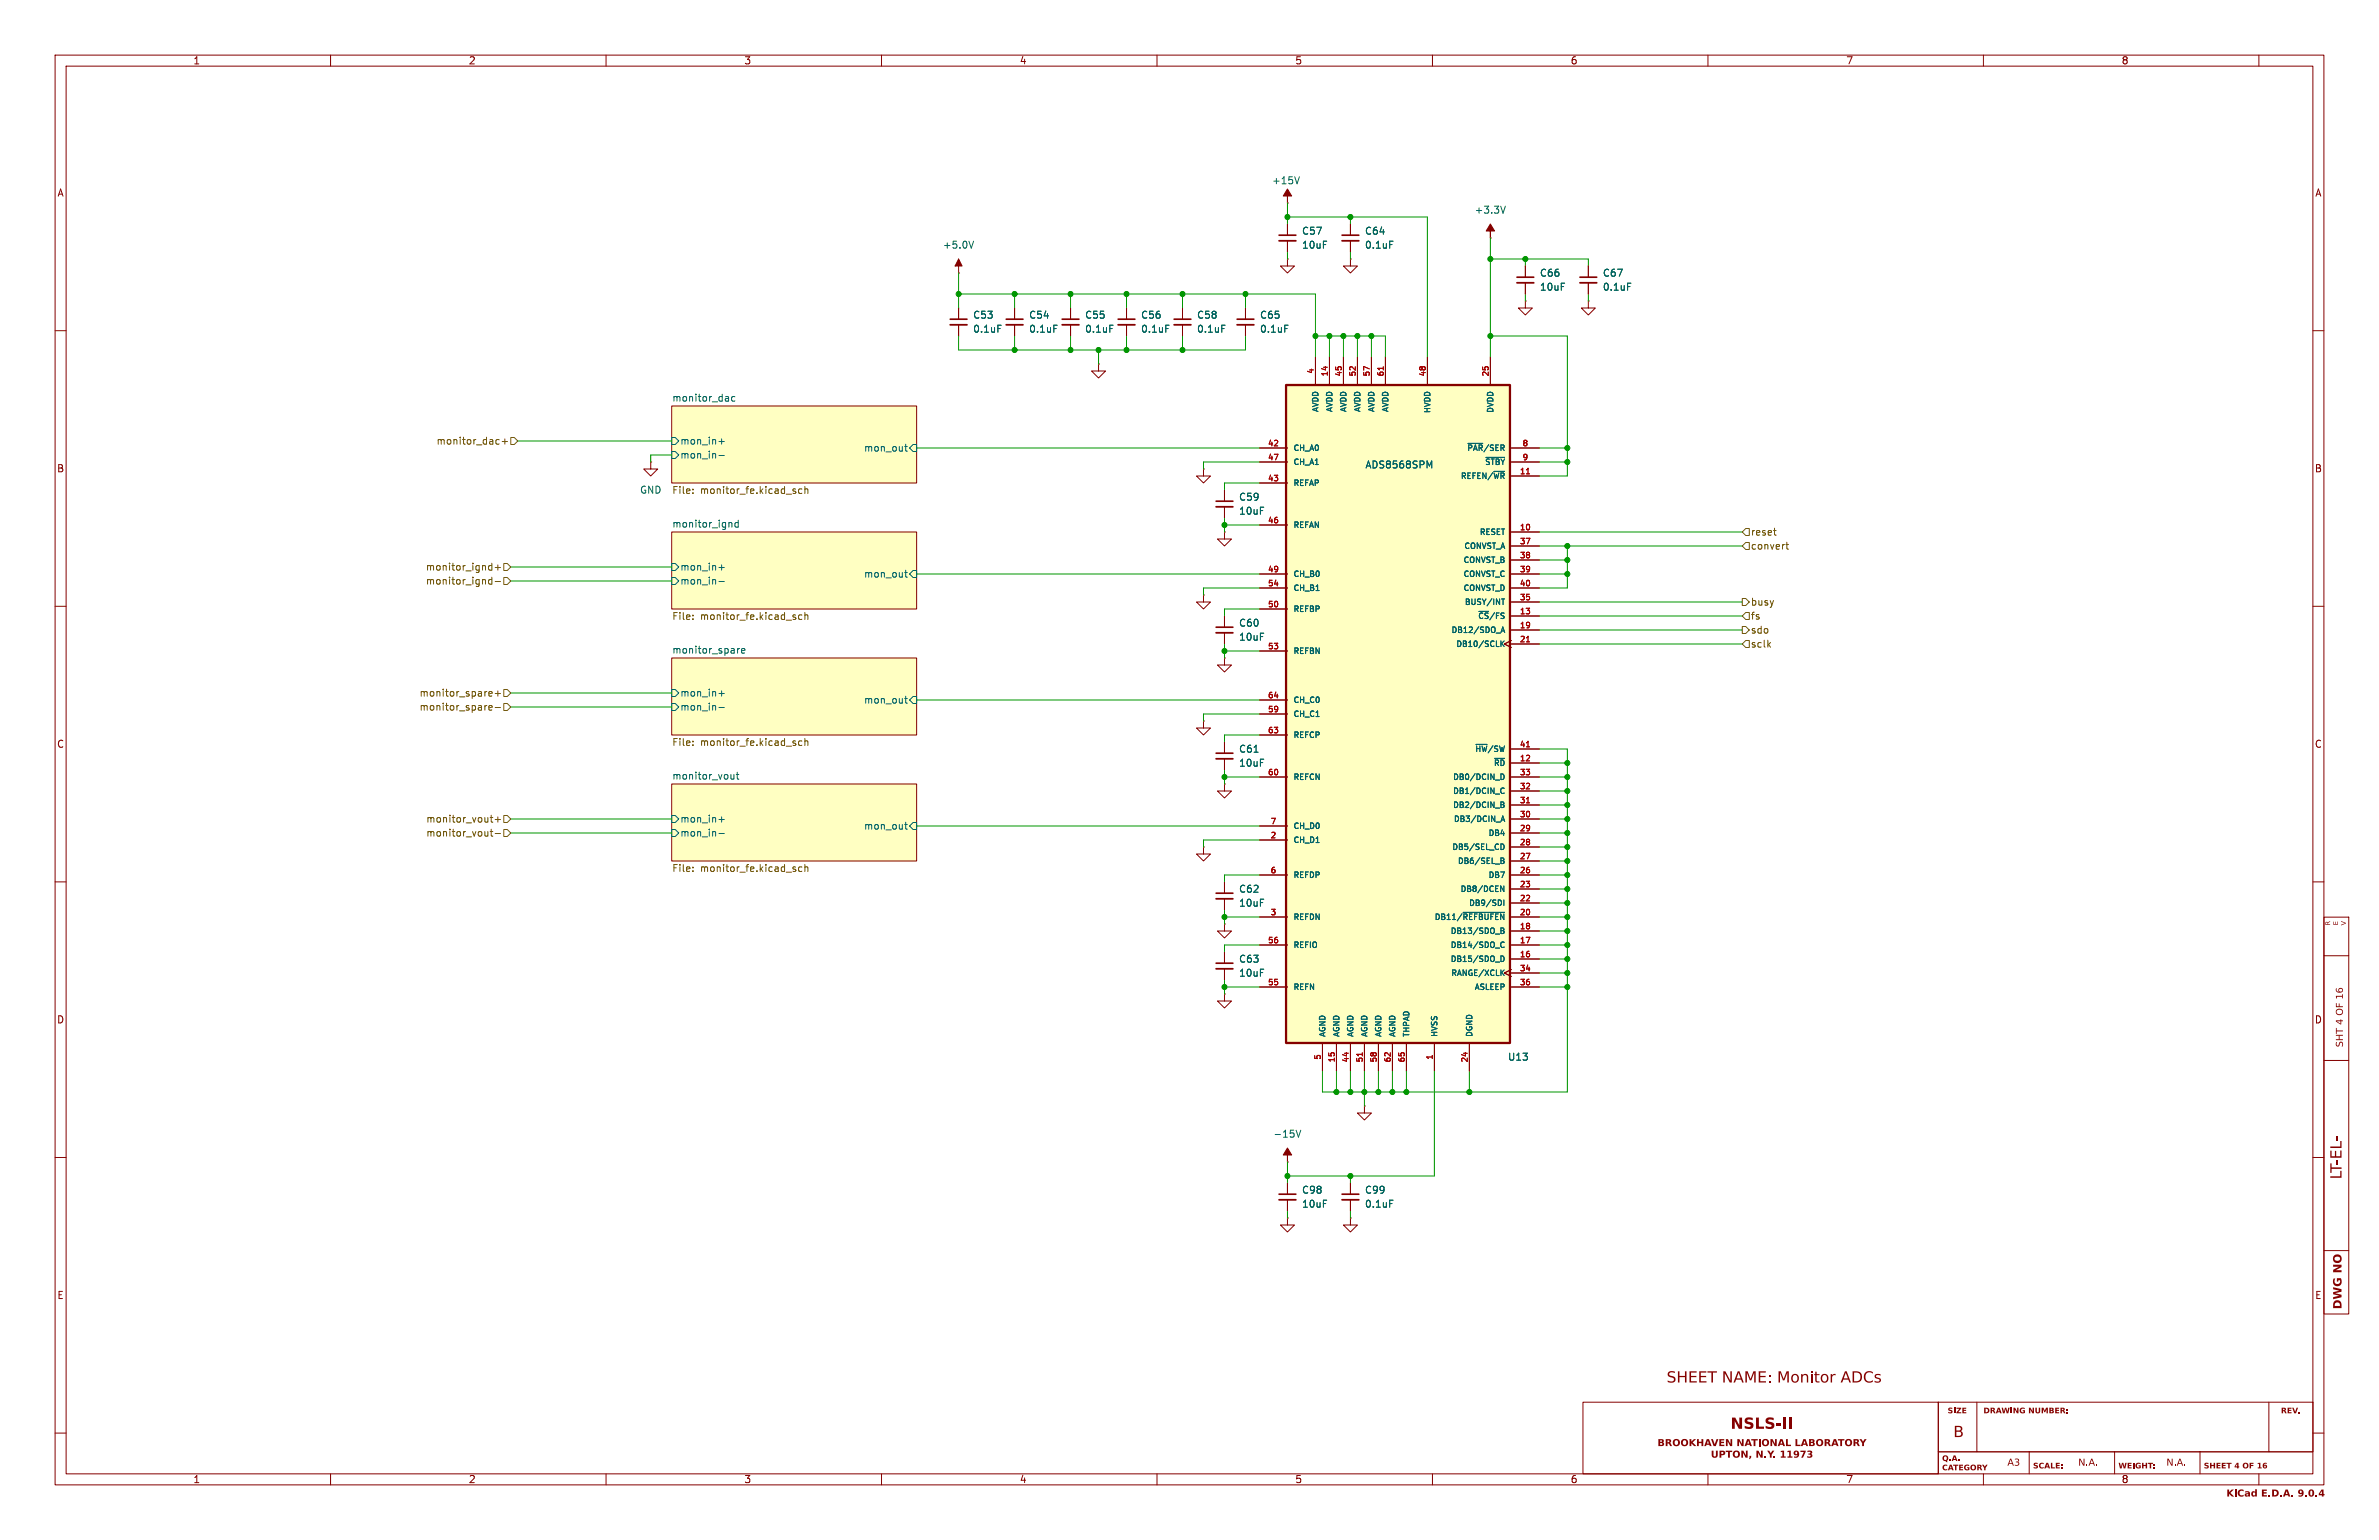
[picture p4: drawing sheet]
<svg xmlns="http://www.w3.org/2000/svg" width="432mm" height="279mm" viewBox="0 0 432 279" stroke-linecap="round" stroke-linejoin="round" font-family="sans-serif">
<defs><g id="words">
<g font-size="2.8" fill="#840000">
<text x="302.5" y="251.6">SHEET NAME: Monitor</text>
<text x="334.1" y="251.6">ADCs</text>
<text x="314.1" y="260">NSLS-II</text>
<text x="354.5" y="261.5">B</text>
</g>
<g font-size="1.8" fill="#840000">
<text x="35" y="11.9">1</text>
<text x="85" y="11.9">2</text>
<text x="135" y="11.9">3</text>
<text x="185" y="11.9">4</text>
<text x="235" y="11.9">5</text>
<text x="285" y="11.9">6</text>
<text x="335" y="11.9">7</text>
<text x="385" y="11.9">8</text>
<text x="10.3" y="35.9">A</text>
<text x="420.1" y="35.9">A</text>
<text x="10.3" y="85.9">B</text>
<text x="420.1" y="85.9">B</text>
<text x="10.3" y="135.9">C</text>
<text x="420.1" y="135.9">C</text>
<text x="10.3" y="185.9">D</text>
<text x="420.1" y="185.9">D</text>
<text x="10.3" y="235.9">E</text>
<text x="420.1" y="235.9">E</text>
<text x="35" y="269.3">1</text>
<text x="85" y="269.3">2</text>
<text x="135" y="269.3">3</text>
<text x="185" y="269.3">4</text>
<text x="235" y="269.3">5</text>
<text x="285" y="269.3">6</text>
<text x="335" y="269.3">7</text>
<text x="385" y="269.3">8</text>
</g>
<g font-size="1.8" fill="#006464">
<text x="230.8" y="33.6">+15V</text>
<text x="267.6" y="39">+3.3V</text>
<text x="171" y="45.3">+5.0V</text>
<text x="236.2" y="42.8">C57</text>
<text x="236.2" y="45.3">10uF</text>
<text x="247.7" y="42.8">C64</text>
<text x="247.7" y="45.3">0.1uF</text>
<text x="279.4" y="50.4">C66</text>
<text x="279.4" y="52.9">10uF</text>
<text x="290.8" y="50.4">C67</text>
<text x="290.8" y="52.9">0.1uF</text>
<text x="176.5" y="58">C53</text>
<text x="186.7" y="58">C54</text>
<text x="196.9" y="58">C55</text>
<text x="207" y="58">C56</text>
<text x="217.2" y="58">C58</text>
<text x="228.6" y="58">C65</text>
<text x="176.5" y="60.6">0.1uF</text>
<text x="186.7" y="60.6">0.1uF</text>
<text x="196.9" y="60.6">0.1uF</text>
<text x="207" y="60.6">0.1uF</text>
<text x="217.2" y="60.6">0.1uF</text>
<text x="228.6" y="60.6">0.1uF</text>
<text x="121.9" y="72.9">monitor_dac</text>
<text x="123.4" y="80.9">mon_in+</text>
<text x="123.4" y="83.4">mon_in-</text>
<text x="156.7" y="82.1">mon_out</text>
<text x="116.1" y="89.8">GND</text>
<text x="247.7" y="85.2">ADS8568SPM</text>
<text x="121.9" y="95.8">monitor_ignd</text>
<text x="224.8" y="91">C59</text>
<text x="224.8" y="93.6">10uF</text>
<text x="123.4" y="103.7">mon_in+</text>
<text x="123.4" y="106.3">mon_in-</text>
<text x="156.7" y="105">mon_out</text>
<text x="224.8" y="113.9">C60</text>
<text x="121.9" y="118.7">monitor_spare</text>
<text x="224.8" y="116.4">10uF</text>
<text x="123.4" y="126.6">mon_in+</text>
<text x="123.4" y="129.1">mon_in-</text>
<text x="156.7" y="127.9">mon_out</text>
<text x="224.8" y="136.8">C61</text>
<text x="121.9" y="141.5">monitor_vout</text>
<text x="224.8" y="139.3">10uF</text>
<text x="123.4" y="149.5">mon_in+</text>
<text x="123.4" y="152">mon_in-</text>
<text x="156.7" y="150.7">mon_out</text>
<text x="224.8" y="162.2">C62</text>
<text x="224.8" y="164.7">10uF</text>
<text x="224.8" y="174.9">C63</text>
<text x="224.8" y="177.4">10uF</text>
<text x="273.6" y="192.6">U13</text>
<text x="231" y="206.6">-15V</text>
<text x="236.2" y="216.8">C98</text>
<text x="236.2" y="219.3">10uF</text>
<text x="247.7" y="216.8">C99</text>
<text x="247.7" y="219.3">0.1uF</text>
</g>
<g font-size="1.8" fill="#725600">
<text x="79.1" y="80.9">monitor_dac+</text>
<text x="121.9" y="89.9">File:</text>
<text x="127.1" y="89.9">monitor_fe.kicad_sch</text>
<text x="317.7" y="99.9">convert</text>
<text x="317.7" y="97.4">reset</text>
<text x="77.2" y="103.7">monitor_ignd+</text>
<text x="77.2" y="106.3">monitor_ignd-</text>
<text x="121.9" y="112.8">File:</text>
<text x="127.1" y="112.8">monitor_fe.kicad_sch</text>
<text x="317.7" y="112.6">fs</text>
<text x="317.7" y="110.1">busy</text>
<text x="317.7" y="117.7">sclk</text>
<text x="317.7" y="115.2">sdo</text>
<text x="76" y="126.6">monitor_spare+</text>
<text x="76" y="129.1">monitor_spare-</text>
<text x="121.9" y="135.7">File:</text>
<text x="127.1" y="135.7">monitor_fe.kicad_sch</text>
<text x="77.3" y="149.5">monitor_vout+</text>
<text x="77.3" y="152">monitor_vout-</text>
<text x="121.9" y="158.5">File:</text>
<text x="127.1" y="158.5">monitor_fe.kicad_sch</text>
</g>
<g font-size="1.7" fill="#840000">
<text x="364.3" y="266.4">A3</text>
<text x="377.2" y="266.4">N.A.</text>
<text x="393.2" y="266.4">N.A.</text>
<text x="404.1" y="272">KiCad</text>
<text x="410.4" y="272">E.D.A.</text>
<text x="417" y="272">9.0.4</text>
</g>
<g font-size="1.4" fill="#a90000">
<text x="238.5" y="67.9" transform="rotate(-90 238.5 67.9)">4</text>
<text x="241" y="68.4" transform="rotate(-90 241 68.4)">14</text>
<text x="243.6" y="68.4" transform="rotate(-90 243.6 68.4)">45</text>
<text x="246.1" y="68.4" transform="rotate(-90 246.1 68.4)">52</text>
<text x="248.7" y="68.4" transform="rotate(-90 248.7 68.4)">57</text>
<text x="251.2" y="68.4" transform="rotate(-90 251.2 68.4)">61</text>
<text x="258.8" y="68.4" transform="rotate(-90 258.8 68.4)">48</text>
<text x="270.3" y="68.4" transform="rotate(-90 270.3 68.4)">25</text>
<text x="230" y="81">42</text>
<text x="230" y="83.6">47</text>
<text x="276.2" y="81">8</text>
<text x="276.2" y="83.6">9</text>
<text x="230" y="87.4">43</text>
<text x="275.8" y="86.1">11</text>
<text x="230" y="95">46</text>
<text x="275.8" y="96.3">10</text>
<text x="275.8" y="101.3">38</text>
<text x="275.8" y="98.8">37</text>
<text x="230" y="103.9">49</text>
<text x="230" y="106.4">54</text>
<text x="275.8" y="103.9">39</text>
<text x="275.8" y="106.4">40</text>
<text x="230" y="110.2">50</text>
<text x="275.8" y="109">35</text>
<text x="275.8" y="111.5">13</text>
<text x="230" y="117.9">53</text>
<text x="275.8" y="114">19</text>
<text x="275.8" y="116.6">21</text>
<text x="230" y="126.7">64</text>
<text x="230" y="129.3">59</text>
<text x="230" y="133.1">63</text>
<text x="275.8" y="135.6">41</text>
<text x="230" y="140.7">60</text>
<text x="275.8" y="138.2">12</text>
<text x="275.8" y="140.7">33</text>
<text x="275.8" y="143.3">32</text>
<text x="230.5" y="149.6">7</text>
<text x="275.8" y="145.8">31</text>
<text x="275.8" y="148.3">30</text>
<text x="230.5" y="152.1">2</text>
<text x="275.8" y="150.9">29</text>
<text x="275.8" y="153.4">28</text>
<text x="275.8" y="156">27</text>
<text x="230.5" y="158.5">6</text>
<text x="275.8" y="158.5">26</text>
<text x="275.8" y="161">23</text>
<text x="230.5" y="166.1">3</text>
<text x="275.8" y="163.6">22</text>
<text x="275.8" y="166.1">20</text>
<text x="230" y="171.2">56</text>
<text x="275.8" y="168.7">18</text>
<text x="275.8" y="171.2">17</text>
<text x="275.8" y="173.7">16</text>
<text x="230" y="178.8">55</text>
<text x="275.8" y="176.3">34</text>
<text x="275.8" y="178.8">36</text>
<text x="239.8" y="192.4" transform="rotate(-90 239.8 192.4)">5</text>
<text x="242.3" y="192.9" transform="rotate(-90 242.3 192.9)">15</text>
<text x="244.9" y="192.9" transform="rotate(-90 244.9 192.9)">44</text>
<text x="247.4" y="192.9" transform="rotate(-90 247.4 192.9)">51</text>
<text x="249.9" y="192.9" transform="rotate(-90 249.9 192.9)">58</text>
<text x="252.5" y="192.9" transform="rotate(-90 252.5 192.9)">62</text>
<text x="255" y="192.9" transform="rotate(-90 255 192.9)">65</text>
<text x="260.1" y="192.4" transform="rotate(-90 260.1 192.4)">1</text>
<text x="266.4" y="192.9" transform="rotate(-90 266.4 192.9)">24</text>
</g>
<g font-size="1.4" fill="#006464">
<text x="239.5" y="74.9" transform="rotate(-90 239.5 74.9)">AVDD</text>
<text x="242" y="74.9" transform="rotate(-90 242 74.9)">AVDD</text>
<text x="244.6" y="74.9" transform="rotate(-90 244.6 74.9)">AVDD</text>
<text x="247.1" y="74.9" transform="rotate(-90 247.1 74.9)">AVDD</text>
<text x="249.7" y="74.9" transform="rotate(-90 249.7 74.9)">AVDD</text>
<text x="252.2" y="74.9" transform="rotate(-90 252.2 74.9)">AVDD</text>
<text x="259.8" y="75.1" transform="rotate(-90 259.8 75.1)">HVDD</text>
<text x="271.2" y="75" transform="rotate(-90 271.2 75)">DVDD</text>
<text x="234.7" y="82">CH_A0</text>
<text x="266.2" y="82">~{PAR}/SER</text>
<text x="234.7" y="84.6">CH_A1</text>
<text x="234.7" y="88.4">REFAP</text>
<text x="265" y="87.1">REFEN/~{WR}</text>
<text x="269.4" y="84.6">~{STBY}</text>
<text x="234.7" y="96">REFAN</text>
<text x="265.6" y="99.8">CONVST_A</text>
<text x="268.5" y="97.3">RESET</text>
<text x="234.7" y="104.9">CH_B0</text>
<text x="234.7" y="107.4">CH_B1</text>
<text x="265.5" y="102.3">CONVST_B</text>
<text x="265.5" y="104.9">CONVST_C</text>
<text x="265.5" y="107.4">CONVST_D</text>
<text x="234.7" y="111.2">REFBP</text>
<text x="265.7" y="110">BUSY/INT</text>
<text x="268.2" y="112.5">~{CS}/FS</text>
<text x="234.7" y="118.8">REFBN</text>
<text x="263.3" y="115">DB12/SDO_A</text>
<text x="264.2" y="117.6">DB10/SCLK</text>
<text x="234.7" y="127.7">CH_C0</text>
<text x="234.7" y="130.3">CH_C1</text>
<text x="234.7" y="134.1">REFCP</text>
<text x="267.6" y="136.6">~{HW}/SW</text>
<text x="234.7" y="141.7">REFCN</text>
<text x="263.6" y="141.7">DB0/DCIN_D</text>
<text x="271" y="139.2">~{RD}</text>
<text x="263.6" y="144.2">DB1/DCIN_C</text>
<text x="263.6" y="146.8">DB2/DCIN_B</text>
<text x="263.8" y="149.3">DB3/DCIN_A</text>
<text x="234.7" y="150.6">CH_D0</text>
<text x="234.7" y="153.1">CH_D1</text>
<text x="263.5" y="154.4">DB5/SEL_CD</text>
<text x="270.1" y="151.9">DB4</text>
<text x="234.7" y="159.5">REFDP</text>
<text x="264.5" y="156.9">DB6/SEL_B</text>
<text x="270.1" y="159.5">DB7</text>
<text x="234.7" y="167.1">REFDN</text>
<text x="260.3" y="167.1">DB11/~{REFBUFEN}</text>
<text x="265" y="162">DB8/DCEN</text>
<text x="266.5" y="164.6">DB9/SDI</text>
<text x="234.7" y="172.2">REFIO</text>
<text x="263.2" y="169.6">DB13/SDO_B</text>
<text x="263.2" y="172.2">DB14/SDO_C</text>
<text x="234.7" y="179.8">REFN</text>
<text x="263.2" y="174.7">DB15/SDO_D</text>
<text x="263.3" y="177.3">RANGE/XCLK</text>
<text x="267.5" y="179.8">ASLEEP</text>
<text x="240.8" y="188.2" transform="rotate(-90 240.8 188.2)">AGND</text>
<text x="243.3" y="188.2" transform="rotate(-90 243.3 188.2)">AGND</text>
<text x="245.8" y="188.2" transform="rotate(-90 245.8 188.2)">AGND</text>
<text x="248.4" y="188.2" transform="rotate(-90 248.4 188.2)">AGND</text>
<text x="250.9" y="188.2" transform="rotate(-90 250.9 188.2)">AGND</text>
<text x="253.5" y="188.2" transform="rotate(-90 253.5 188.2)">AGND</text>
<text x="256" y="188.2" transform="rotate(-90 256 188.2)">THPAD</text>
<text x="261.1" y="188.2" transform="rotate(-90 261.1 188.2)">HVSS</text>
<text x="267.4" y="188.2" transform="rotate(-90 267.4 188.2)">DGND</text>
</g>
<g font-size="1.4" fill="#840000">
<text x="353.5" y="256.8">SIZE</text>
<text x="360" y="256.8">DRAWING</text>
<text x="368.1" y="256.8">NUMBER:</text>
<text x="414" y="256.8">REV.</text>
<text x="369" y="266.8">SCALE:</text>
<text x="384.5" y="266.8">WEIGHT:</text>
<text x="400" y="266.8">SHEET 4 OF 16</text>
</g>
</g></defs>
<g fill="none" stroke="#840000" stroke-width=".18">
<path d="M10 10h411.8v259.4h-411.8zM12 12h407.8v255.4h-407.8zM60 10v2M110 10v2M160 10v2M210 10v2M260 10v2M310 10v2M360 10v2M410 10v2M10 60h2M419.8 60h2"/>
<path d="M10 110h2M419.8 110h2M10 160h2M419.8 160h2M421.8 166.4h4.5v72h-4.5zM421.8 173.4h4.5M421.8 192.4h4.5M10 210h2M419.8 210h2M421.8 226.9h4.5M10 260h2M358.8 254.4v9"/>
<path d="M411.8 254.4v9M419.8 260h2M60 267.4v2M110 267.4v2M160 267.4v2M210 267.4v2M260 267.4v2M310 267.4v2M351.8 263.4h68M360 267.4v2M368.3 263.4v4M383.8 263.4v4"/>
<path d="M399.3 263.4v4M410 267.4v2"/>
</g>
<g fill="#840000">
<path d="M423.7 236.1a.8 .8 0 0 1 1-.1 .8 .8 0 0 1 .3 .9v.4h-1.5v-.5h.3v.1h.9a.48 .48 0 0 0-.4-.6 .48 .48 0 0 0-.5 .5h-.3z"/>
<path d="M423.5 233.5l1.5 .4v.5l-1.2 .2 1.2 .3v.5l-1.5 .3v-.4l1.1-.2-1.1-.3v-.4l1.1-.2-1.1-.3z"/>
<path d="M423.6 232h.3a.55 .55 0 0 0 .1 .9 .55 .55 0 0 0 .7-.5l-.3-.1v.2h-.3v-.6h.8a.87 .87 0 0 1-.1 1.2 .87 .87 0 0 1-1.2-.1l-.2-.5z"/>
<path d="M423.5 229.5h1.5v.4l-1 .5h1v.4h-1.5v-.4l1-.6h-1z"/>
<path d="M423.7 227.8a.81 .81 0 0 1 1.2 .1 .81 .81 0 0 1-.4 1.2 .81 .81 0 0 1-1.1-.7h.3a.47 .47 0 0 0 .6 .4 .47 .47 0 0 0 .3-.7l-.2-.1a.47 .47 0 0 0-.7 .4h-.3z"/>
<path d="M423 213.4h1.8v-1h.2v1.3h-2z"/>
<path d="M423 211.1h.2v.7h1.8v.3h-1.8v.7h-.2z"/>
<path d="M424.1 210.5h.2v.7h-.2z"/>
<path d="M423 208.8h.2v1h.6v-1h.2v1h.8v-1.1h.2v1.4h-2z"/>
<path d="M423 208h1.8v-1h.2v1.3h-2z"/>
<path d="M424.1 206.2h.2v.7h-.2z"/>
<path d="M424 189.1h.2l-.1 .5h.4a.45 .45 0 0 1 .1-.5 .45 .45 0 0 1 .6 .1v.7h-.2l.1-.2a.3 .3 0 0 0 0-.4 .3 .3 0 0 0-.4-.1 .3 .3 0 0 0-.1 .4 .39 .39 0 0 1-.5 .2 .39 .39 0 0 1-.1-.5z"/>
<path d="M424 187.7h1.3v.2h-.7v.6h.7v.2h-1.3v-.2h.5v-.6h-.5z"/>
<path d="M424 186.5h.1v.5h1.2v.1h-1.2v.5h-.1z"/>
<path d="M424 185.1h.8v-.2h.1v.2h.4v.2h-.4v.6h-.1l-.8-.6 .8 .4v-.4h-.8z"/>
<path d="M424.1 183.2a.66 .66 0 0 1 1.1 0 .66 .66 0 0 1-.4 1 .66 .66 0 0 1-.8-.5l.1-.1a.48 .48 0 0 0 .7 .4 .48 .48 0 0 0 0-.8h-.1a.49 .49 0 0 0-.6 .4l-.1-.1z"/>
<path d="M424 182h.1v.6h.4v-.5h.1v.5h.7v.1h-1.3z"/>
<path d="M424 180.7h1.1v-.3h.2v.7h-.2v-.3h-1l.1 .4h-.2z"/>
<path d="M424 179.3h.2l-.1 .3a.39 .39 0 0 0 .5 .3l-.2-.2h.1a.3 .3 0 0 0 .5 .2 .3 .3 0 0 0 0-.5 .3 .3 0 0 0-.5 .2l-.1 .1a.45 .45 0 0 1 .5-.5 .45 .45 0 0 1 .4 .5 .45 .45 0 0 1-.6 .4l-.6-.2z"/>
<path d="M422.1 167.3l.3-.1 .1 .2 .4-.3-.3 .5v.1h.3v.1h-.8v-.3l.1 .2h.3l-.1-.3-.3 .1z"/>
<path d="M423.5 167.2h.1v.4h.2v-.4h.1v.4h.4v-.4h.1v.6h-.9z"/>
<path d="M424.9 167.1l.9 .3v.2l-.9 .3v-.1l.7-.3-.7-.3z"/>
<path d="M366.7 255.5l.6-.1 .2 .1v.2a.36 .36 0 0 0-.6 0 .36 .36 0 0 0 .4 .5l-.2-.4h.4v.5a.58 .58 0 0 1-.8 0 .58 .58 0 0 1 0-.8z"/>
<path d="M375.1 255.6h.2v.3h-.2z"/>
<path d="M375.1 256.1h.2v.3h-.2z"/>
<path d="M352.7 264.2a.54 .54 0 0 1 .8 0 .54 .54 0 0 1-.2 .9l.2 .2h-.2l-.6-.3-.1-.4h.2a.3 .3 0 0 0 .5 .3 .3 .3 0 0 0 0-.5l-.3-.2-.2 .4h-.2z"/>
<path d="M353.8 264.8h.3v.3h-.3z"/>
<path d="M354.6 264.1h.3l.4 1h-.3v-.2h-.4l-.1 .2h-.3l.2-.4h.5l-.1-.4-.2 .4h-.2z"/>
<path d="M355.5 264.8h.2v.3h-.2z"/>
<path d="M352.7 265.9l.2-.1a.37 .37 0 0 1 .5 .2 .35 .35 0 0 0-.5 0 .35 .35 0 0 0 0 .5 .35 .35 0 0 0 .5 0 .39 .39 0 0 1-.6 .2l-.2-.4z"/>
<path d="M353.9 265.7h.3l.4 1.1h-.3v-.2h-.4l-.1 .2h-.3l.2-.4h.5l-.1-.4-.2 .4h-.2z"/>
<path d="M354.5 265.7h.9v.2h-.3v.9h-.3v-.9h-.3z"/>
<path d="M355.6 265.7h.7v.2h-.5v.2h.5v.2h-.5v.3h.5v.2h-.7z"/>
<path d="M356.6 265.9l.6-.2 .2 .1v.2a.36 .36 0 0 0-.6 .1 .36 .36 0 0 0 .4 .5l-.2-.4h.5v.5a.58 .58 0 0 1-.8 0 .58 .58 0 0 1-.1-.8z"/>
<path d="M357.8 265.9a.54 .54 0 0 1 .8 0 .54 .54 0 0 1-.3 .8 .54 .54 0 0 1-.7-.5h.3a.3 .3 0 0 0 .4 .4 .3 .3 0 0 0 .1-.6l-.3-.1-.2 .3h-.3z"/>
<path d="M358.9 265.7l.7 .1v.3l-.1 .2 .3 .5h-.3l-.3-.4-.1 .4h-.2v-.6h.4l.1-.1-.3-.2v.3h-.2z"/>
<path d="M359.7 265.7h.3l.3 .4 .2-.4h.3l-.4 .6v.5h-.3v-.5z"/>
<path d="M390.9 265.6h.2v.3h-.2z"/>
<path d="M390.9 266.1h.2v.3h-.2z"/>
<path d="M415.9 271.2h.3v.3h-.3z"/>
<path d="M421.4 270.2h.3v.8h.2l-.2 .5h-.3v-.2h-.5v-.3h.5v-.5l-.3 .5h-.2z"/>
<path d="M332.3 249.3h.2v.2l.3-.2h.4v.2a.45 .45 0 0 0-.5 .1 .45 .45 0 0 0-.2 .4v.8h-.2z"/>
</g>
<path d="M287.3 254.4h64.5v13h-64.5zM351.8 254.4h68v9h-68zM351.8 263.4v4" fill="none" stroke="#840000" stroke-width=".18"/>
<g fill="#840000">
<path d="M301 261.1h.5a.34 .34 0 0 1 .5 .1 .34 .34 0 0 1-.2 .5l.2 .2a.38 .38 0 0 1-.5 .5h-.5v-.3h.6l.1-.1-.1-.2h-.3v.3h-.3v-.5h.6l.1-.1-.4-.2v.3h-.3z"/>
<path d="M302.3 261.1h.5a.36 .36 0 0 1 .5 .2 .36 .36 0 0 1-.2 .5l.4 .6h-.4l-.3-.5h-.1v.5h-.4v-.7l.6-.1 .1-.1-.1-.2h-.2v.4h-.4z"/>
<path d="M303.8 261.2a.67 .67 0 0 1 1 .1 .67 .67 0 0 1-.3 1 .67 .67 0 0 1-.9-.6h.3a.36 .36 0 0 0 .5 .4 .36 .36 0 0 0 .2-.6l-.2-.2h-.2l-.3 .4h-.3z"/>
<path d="M305.3 261.2a.67 .67 0 0 1 1 .1 .67 .67 0 0 1-.3 1 .67 .67 0 0 1-.9-.6h.3a.36 .36 0 0 0 .5 .4 .36 .36 0 0 0 .1-.6l-.1-.2h-.2l-.3 .4h-.3z"/>
<path d="M306.7 261.1h.3v.5l.5-.5h.3l-.6 .6 .7 .7h-.4l-.5-.5v.5h-.3z"/>
<path d="M308 261.1h.3v.5h.5v-.5h.4v1.3h-.4v-.6h-.5v.6h-.3z"/>
<path d="M309.8 261.1h.4l.5 1.3h-.4v-.3h-.6v.3h-.4l.2-.5h.7l-.2-.5-.2 .5h-.3z"/>
<path d="M310.6 261.1h.3l.3 .9 .4-.9h.3l-.5 1.3h-.4z"/>
<path d="M312.1 261.1h.9v.2h-.6v.3h.5v.2h-.5v.3h.6v.3h-.9z"/>
<path d="M313.3 261.1h.3l.5 .9v-.9h.3v1.3h-.4l-.4-.9v.9h-.3z"/>
<path d="M315.3 261.1h.4l.5 .9v-.9h.3v1.3h-.4l-.5-.9v.9h-.3z"/>
<path d="M317.1 261.1h.4l.5 1.3h-.3l-.1-.3h-.5l-.1 .3h-.4l.2-.5h.7l-.2-.5-.2 .5h-.3z"/>
<path d="M317.9 261.1h1.1v.2h-.4v1.1h-.3v-1.1h-.4z"/>
<path d="M319.2 261.1h.3v1.3h-.3z"/>
<path d="M320 261.2a.67 .67 0 0 1 1 .1 .67 .67 0 0 1-.3 1 .67 .67 0 0 1-.9-.6h.3a.36 .36 0 0 0 .5 .4 .36 .36 0 0 0 .1-.6l-.1-.2h-.2l-.3 .4h-.3z"/>
<path d="M321.3 261.1h.4l.5 .9v-.9h.3v1.3h-.4l-.4-.9v.9h-.4z"/>
<path d="M323.1 261.1h.4l.5 1.3h-.3l-.1-.3h-.5l-.1 .3h-.3l.1-.5h.7l-.2-.5-.1 .5h-.4z"/>
<path d="M324.2 261.1h.3v1h.6v.3h-.9z"/>
<path d="M325.9 261.1h.3v1h.6v.3h-.9z"/>
<path d="M327.3 261.1h.4l.5 1.3h-.3l-.1-.3h-.5l-.1 .3h-.3l.1-.5h.7l-.2-.5-.2 .5h-.3z"/>
<path d="M328.4 261.1h.5a.34 .34 0 0 1 .4 .1 .34 .34 0 0 1-.1 .5l.2 .2a.38 .38 0 0 1-.5 .5h-.5v-.3h.5l.2-.1-.1-.2h-.3v.3h-.3v-.5h.5l.1-.1-.3-.2v.3h-.3z"/>
<path d="M329.8 261.2a.67 .67 0 0 1 1 .1 .67 .67 0 0 1-.3 1 .67 .67 0 0 1-.9-.6h.4a.36 .36 0 0 0 .4 .4 .36 .36 0 0 0 .2-.6l-.2-.2h-.2l-.2 .4h-.4z"/>
<path d="M331.2 261.1h.5a.36 .36 0 0 1 .4 .2 .36 .36 0 0 1-.2 .5l.4 .6h-.3l-.4-.5h-.1v.5h-.3v-.7l.5-.1 .1-.1v-.2h-.3v.4h-.3z"/>
<path d="M332.8 261.1h.4l.5 1.3h-.3l-.1-.3h-.5l-.1 .3h-.3l.1-.5h.7l-.2-.5-.1 .5h-.4z"/>
<path d="M333.6 261.1h1.2v.2h-.5v1.1h-.3v-1.1h-.4z"/>
<path d="M335 261.2a.67 .67 0 0 1 1.1 .1 .67 .67 0 0 1-.4 1 .67 .67 0 0 1-.8-.6h.3a.36 .36 0 0 0 .5 .4 .36 .36 0 0 0 .1-.6l-.1-.2h-.3l-.2 .4h-.3z"/>
<path d="M336.4 261.1h.5a.36 .36 0 0 1 .5 .2 .36 .36 0 0 1-.2 .5l.4 .6h-.4l-.4-.5v.5h-.4v-.7l.6-.1 .1-.1-.1-.2h-.2v.4h-.4z"/>
<path d="M337.5 261.1h.4l.2 .4 .3-.4h.4l-.5 .7v.6h-.3v-.6z"/>
<path d="M310.7 263.2h.3v.8a.23 .23 0 0 0 .2 .3 .23 .23 0 0 0 .2-.3v-.8h.4v.8a.55 .55 0 0 1-.6 .5 .55 .55 0 0 1-.5-.5z"/>
<path d="M312.1 263.2h.5a.46 .46 0 0 1 .5 .6 .46 .46 0 0 1-.7 .2v.5h-.3v-.7h.6l.1-.2-.1-.1-.3-.1v.4h-.3z"/>
<path d="M313.2 263.2h1.2v.2h-.4v1.1h-.3v-1.1h-.5z"/>
<path d="M314.7 263.3a.67 .67 0 0 1 1 .1 .67 .67 0 0 1-.3 1 .67 .67 0 0 1-.9-.6h.3a.36 .36 0 0 0 .5 .4 .36 .36 0 0 0 .2-.6l-.2-.2h-.2l-.3 .4h-.3z"/>
<path d="M316.1 263.2h.3l.5 .9v-.9h.3v1.3h-.4l-.4-.9v.9h-.3z"/>
<path d="M317.5 264.1h.4l-.3 .6h-.1z"/>
<path d="M318.8 263.2h.4l.4 .9v-.9h.3v1.3h-.3l-.5-.9v.9h-.3z"/>
<path d="M320.3 264.1h.3v.4h-.3z"/>
<path d="M320.7 263.2h.4l.3 .4 .3-.4h.3l-.4 .7v.6h-.4v-.6z"/>
<path d="M321.9 264.1h.3v.4h-.3z"/>
<path d="M323.2 263.3l.6-.1v1h.3v.3h-.9v-.3h.3v-.8l-.3 .1z"/>
<path d="M324.4 263.3l.6-.1v1h.3v.3h-.9v-.3h.3v-.8l-.3 .1z"/>
<path d="M325.7 263.3a.63 .63 0 0 1 .9 .5 .63 .63 0 0 1-.7 .7l-.3-.1v-.2l.5 .1 .1-.3h-.2l-.3-.1-.2-.3h.4a.18 .18 0 0 0 .2 .1 .18 .18 0 0 0 .1-.3 .18 .18 0 0 0-.3 .1l-.4 .1z"/>
<path d="M326.8 263.2h.9l-.5 1.3h-.3l.5-1.1h-.6z"/>
<path d="M328.1 263.2h.3a.33 .33 0 0 1 .5 .1 .33 .33 0 0 1-.2 .5 .41 .41 0 0 1 .2 .6 .41 .41 0 0 1-.6 .1l-.3-.1v-.2l.4 .1 .2-.2a.26 .26 0 0 0-.1-.2 .26 .26 0 0 0-.3 0v-.2h.3l.1-.2-.2-.1-.3 .1z"/>
<path d="M324.7 257.2h.6v2h-.6z"/>
</g>
<g fill="#ffffc2" stroke="#ffffc2" stroke-width=".18">
<path d="M121.9 119.4h44.5v14h-44.5z"/>
<path d="M121.9 73.7h44.5v13.9h-44.5z"/>
<path d="M121.9 96.5h44.5v14h-44.5z"/>
<path d="M121.9 142.2h44.5v14h-44.5z"/>
</g>
<g fill="none" stroke="#840000" stroke-width=".18">
<path d="M233.7 36.8h.1M184.1 55.9v2M184.1 58.9v2.1M194.3 55.9v2M194.3 58.9v2.1M233.7 47v1.3h1.2l-1.2 1.2-1.3-1.2h1.3M233.7 47h.1M233.7 40.6v2.1M233.7 43.7v2M270.5 43.2h.1M276.9 54.6v1.3h1.2l-1.2 1.3-1.3-1.3h1.3M276.9 54.6h.1"/>
<path d="M276.9 48.3v2M276.9 51.3v2M288.3 54.6v1.3h1.3l-1.3 1.3-1.3-1.3h1.3M288.3 54.6h.1M288.3 48.3v2M288.3 51.3v2M121.9 73.7h44.5v13.9h-44.5zM118.1 83.8v1.3h1.3l-1.3 1.3-1.3-1.3h1.3M118.1 83.8h.1M121.9 96.5h44.5v14h-44.5zM222.2 96.5v1.3h1.3l-1.3 1.3-1.2-1.3h1.2M222.2 96.5h.1"/>
<path d="M222.2 88.9v2M222.2 91.9v2.1M121.9 119.4h44.5v14h-44.5zM222.2 119.4v1.3h1.3l-1.3 1.2-1.2-1.2h1.2M222.2 119.4h.1M222.2 111.8v2M222.2 114.8v2M218.4 130.8v1.3h1.3l-1.3 1.3-1.2-1.3h1.2M218.4 130.8h.1M121.9 142.2h44.5v14h-44.5zM218.4 153.7v1.2h1.3l-1.3 1.3-1.2-1.3h1.2M218.4 153.7h.1"/>
<path d="M222.2 142.2v1.3h1.3l-1.3 1.3-1.2-1.3h1.2M222.2 142.2h.1M222.2 172.7v2.1M222.2 175.8v2M233.7 210.8h.1"/>
</g>
<g fill="none" stroke="#006464" stroke-width=".18">
<path d="M235.8 32.1l-.4 1.2M273.2 37.4l-.4 1.3M191.3 59h.6M201.4 59h.6M295.4 51.4h.6M121.9 79.4h.7l.6 .6-.6 .6h-.7zM131 79.6v1M133.4 72l-.4-.1-.2 .3 .1 .5h.5M121.9 81.9h.7l.6 .7-.6 .6h-.7zM130.5 80.1h1M130.5 82.6h1M132.5 94.8l.3 .2v.6"/>
<path d="M134 94.9l-.4-.1-.2 .2 .1 .6h.5M134 94.4v1.2M164.2 81h.5M164.4 80.6v1.1l.3 .2M165.7 80.6h.7v1.3h-.7l-.6-.6zM121.9 102.2h.7l.6 .7-.6 .6h-.7zM121.9 104.8h.7l.6 .6-.6 .6h-.7zM130.5 103h1M130.5 105.5h1M131 102.5v.9M133.9 117.7v.8M134.2 117.7l-.3 .2"/>
<path d="M134.6 118.1l.6-.1-.1-.3h-.3l-.2 .1 .1 .6h.4M164.2 103.9h.5M164.4 103.4v1.1l.3 .2M165.7 103.5h.7v1.3h-.7l-.6-.7zM121.9 125.1h.7l.6 .6-.6 .7h-.7zM121.9 127.6h.7l.6 .7-.6 .6h-.7zM130.5 125.8h1M130.5 128.4h1M131 125.3v1M164.2 126.7h.5M164.4 126.3v1.1l.3 .2M165.7 126.4h.7v1.2h-.7l-.6-.6z"/>
<path d="M121.9 148h.7l.6 .6-.6 .6h-.7zM121.9 150.5h.7l.6 .6-.6 .7h-.7zM130.5 148.7h1M130.5 151.2h1M131 148.2v1M133.2 140.5v.9M133.2 141.2l-.2 .2-.3-.1M133.6 140.5h.5M133.8 140.1v1.1l.3 .2M164.2 149.6h.5M164.4 149.2v1.1l.3 .1M165.7 149.2h.7v1.3h-.7l-.6-.6z"/>
<path d="M235.3 205l.4 1.3 .4-1.3"/>
</g>
<g fill="none" stroke="#725600" stroke-width=".18">
<path d="M125.8 88.8v.1M125.8 89.4v.1M144.3 89.1l.2 .2-.2 .2M144.3 88.7l.1 .1M145.5 88.8l-.3-.1-.3 .2 .2 .6h.4M146.1 88.3v1.2M146.1 88.8l.2-.1 .3 .1v.7M125.8 111.6v.1M125.8 112.3v.1M144.3 112l.2 .2-.2 .2M144.3 111.6h.1M145.5 111.6h-.3l-.3 .2 .2 .5h.4"/>
<path d="M146.1 111.1v1.3M146.1 111.7l.2-.1h.3v.8M125.8 135.1v.2M125.8 134.5v.1M144.3 134.8l.2 .2-.2 .3M144.3 134.4l.1 .1M145.5 134.5l-.3-.1-.3 .3 .2 .5h.4M146.1 134.5l.2-.1 .3 .1v.8M146.1 134v1.3M125.8 157.3v.2M125.8 158v.1M144.3 157.7l.2 .2-.2 .2"/>
<path d="M144.3 157.3h.1M145.5 157.3h-.3l-.3 .2 .2 .6h.4M146.1 156.8v1.3M146.1 157.4l.2-.1h.3v.8"/>
</g>
<path d="M182.6 57.9h3.1M192.8 57.9h3M232.2 42.7h3M275.3 50.3h3.1M286.8 50.3h3M220.7 90.9h3.1M220.7 113.8h3.1M220.7 174.8h3.1" fill="none" stroke="#840000" stroke-width=".3"/>
<path d="M182.6 58.9h3.1M192.8 58.9h3M232.2 43.7h3M275.3 51.3h3.1M286.8 51.3h3M220.7 91.9h3.1M220.7 114.8h3.1M220.7 175.8h3.1" fill="none" stroke="#840000" stroke-width=".33"/>
<g fill="#840000" stroke="#840000" stroke-width=".18">
<path d="M233.7 208.3l.7 1.3h-.7v1.2v-1.2h-.8z"/>
<path d="M270.5 40.6l.8 1.3h-.8v1.3v-1.3h-.8z"/>
<path d="M233.7 34.3l.7 1.3h-.7v1.2v-1.2h-.8z"/>
</g>
<path d="M233.4 69.9h40.7v119.3h-40.7z" fill="#ffffc2"/>
<path d="M233.4 69.9h40.7v119.3h-40.7z" fill="none" stroke="#840000" stroke-width=".41"/>
<g fill="none" stroke="#840000" stroke-width=".18">
<path d="M204.5 55.9v2M204.5 58.9v2.1M214.6 55.9v2M214.6 58.9v2.1M226.1 55.9v2M226.1 58.9v2.1M245.1 40.6v2.1M245.1 43.7v2M199.4 66v1.3h1.3l-1.3 1.3-1.3-1.3h1.3M199.4 66h.1M238.8 64.8v5.1M241.3 64.8v5.1"/>
<path d="M243.8 64.8v5.1M246.4 64.8v5.1M248.9 64.8v5.1M251.5 64.8v5.1M259.1 64.8v5.1M270.5 64.8v5.1M218.4 85.1v1.3h1.3l-1.3 1.2-1.2-1.2h1.2M218.4 85.1h.1M228.6 81.3h5.1M228.6 83.8h5.1M228.6 87.6h5.1M228.6 95.3h5.1"/>
<path d="M274.3 81.3h5.1M274.3 83.8h5.1M274.3 86.4h5.1M274.3 96.5h5.1M274.3 99.1h5.1M218.4 108v1.2h1.3l-1.3 1.3-1.2-1.3h1.2M218.4 108h.1M228.6 104.1h5.1M228.6 106.7h5.1M228.6 110.5h5.1M228.6 118.1h5.1M274.3 116.2l-1.3 .6 1.3 .7"/>
<path d="M274.3 104.1h5.1M274.3 106.7h5.1M274.3 101.6h5.1M274.3 109.2h5.1M274.3 111.8h5.1M274.3 114.3h5.1M274.3 116.8h5.1M222.2 134.6v2.1M222.2 137.7v2M228.6 127h5.1M228.6 129.5h5.1M228.6 133.4h5.1"/>
<path d="M274.3 135.9h5.1M274.3 138.4h5.1M228.6 141h5.1M228.6 149.9h5.1M228.6 152.4h5.1M228.6 158.8h5.1M274.3 141h5.1M274.3 158.8h5.1M274.3 143.5h5.1M274.3 146.1h5.1M274.3 148.6h5.1M274.3 151.1h5.1"/>
<path d="M274.3 153.7h5.1M274.3 156.2h5.1M222.2 167.6v1.3h1.3l-1.3 1.3-1.2-1.3h1.2M222.2 167.6h.1M222.2 160v2.1M222.2 163.1v2M228.6 166.4h5.1M228.6 171.5h5.1M228.6 179.1h5.1M274.3 175.9l-1.3 .6 1.3 .7M274.3 166.4h5.1M274.3 171.5h5.1"/>
<path d="M274.3 179.1h5.1M274.3 161.3h5.1M274.3 163.8h5.1M274.3 168.9h5.1M274.3 174h5.1M274.3 176.5h5.1M222.2 180.3v1.3h1.3l-1.3 1.3-1.2-1.3h1.2M222.2 180.3h.1M240 189.2v5.1M242.6 189.2v5.1M245.1 189.2v5.1M247.6 189.2v5.1"/>
<path d="M250.2 189.2v5.1M252.7 189.2v5.1M255.3 189.2v5.1M260.3 189.2v5.1M266.7 189.2v5.1M233.7 214.6v2.1M233.7 217.7v2M245.1 214.6v2.1M245.1 217.7v2M233.7 221v1.3h1.2l-1.2 1.2-1.3-1.2h1.3M233.7 221h.1M245.1 221v1.3h1.3l-1.3 1.2-1.3-1.2h1.3"/>
<path d="M245.1 221h.1"/>
</g>
<g fill="none" stroke="#006464" stroke-width=".18">
<path d="M211.6 59h.6M221.8 59h.6M233.2 59h.6M252.2 43.8h.6M259.4 84.5l.5-.9v1.3M266.4 80.4h2.7M269.7 83h3.4M271.1 85.5h2M268.4 110.9h1.8M272.4 114.8l.4-1.1 .3 1.1M272.4 116.3v1M272.5 108.7h.6"/>
<path d="M272.5 114.5h.5M272.6 116.7l.4 .6M272.8 108.7v1M273 116.3l-.6 .6M227.6 136.5h.7M267.9 135.1h2M271.3 137.6h1.8M272.4 149.1l.4-1.1 .3 1.1M272.4 145.5h.4l.2 .2-.2 .3 .2 .1v.2l-.2 .2h-.4zM272.4 140.4a.51 .51 0 0 1 .6 .5 .51 .51 0 0 1-.6 .5M272.4 153.1a.51 .51 0 0 1 .6 .5 .51 .51 0 0 1-.6 .5M272.4 143.7l.3 .3 .3-.1"/>
<path d="M272.4 155.7l.5 .1 .1 .1-.2 .2M272.4 146h.4M272.4 156.1h.4M272.5 148.8h.5M272.8 156.1l.2 .2v.3l-.6 .1M273 143.1l-.3-.1-.3 .2M265.6 165.5h7.5M272.3 163.3l.2 .4-.2 .5M272.4 160.7l.6 1.1v-1.1M272.4 171.5l.2 .4 .4-.1M272.4 168.4h.4l.2 .1-.2 .3 .2 .1v.3l-.2 .2h-.4zM272.4 173.4a.51 .51 0 0 1 .6 .5 .51 .51 0 0 1-.6 .6z"/>
<path d="M272.4 168.8h.4M272.6 176.4l.4 .6M273 163.3v1M273 171l-.4-.1-.2 .4M273 176l-.6 .6M252.2 217.8h.6"/>
</g>
<path d="M251.1 66.5v.6M277.1 86h.5M277.1 116.5h.5M277.1 135.5h.5M277.1 145.7h.5M247.3 191v.6" fill="none" stroke="#a90000" stroke-width=".18"/>
<path d="M202.9 57.9h3.1M213.1 57.9h3.1M224.5 57.9h3.1M243.6 42.7h3M220.7 136.7h3.1M220.7 162.1h3.1M232.2 216.7h3M243.6 216.7h3" fill="none" stroke="#840000" stroke-width=".3"/>
<path d="M202.9 58.9h3.1M213.1 58.9h3.1M224.5 58.9h3.1M243.6 43.7h3M220.7 137.7h3.1M220.7 163.1h3.1M232.2 217.7h3M243.6 217.7h3" fill="none" stroke="#840000" stroke-width=".33"/>
<path d="M174 47l.6 1.3h-1.2z" fill="#840000"/>
<g fill="none" stroke="#840000" stroke-width=".18">
<path d="M174 47l.6 1.3h-1.2zM174 49.5h.1M174 47v2.5M174 55.9v2M174 58.9v2.1M184.1 55.9v2M184.1 58.9v2.1M194.3 55.9v2M194.3 58.9v2.1M204.5 55.9v2M204.5 58.9v2.1M214.6 55.9v2"/>
<path d="M214.6 58.9v2.1M226.1 55.9v2M226.1 58.9v2.1M233.7 40.6v2.1M233.7 43.7v2M245.1 47v1.3h1.3l-1.3 1.2-1.3-1.2h1.3M245.1 47h.1M245.1 40.6v2.1M245.1 43.7v2M276.9 48.3v2M276.9 51.3v2M288.3 48.3v2"/>
<path d="M288.3 51.3v2M238.8 64.8v5.1M241.3 64.8v5.1M243.8 64.8v5.1M246.4 64.8v5.1M248.9 64.8v5.1M251.5 64.8v5.1M259.1 64.8v5.1M270.5 64.8v5.1M222.2 88.9v2M222.2 91.9v2.1M228.6 81.3h5.1"/>
<path d="M228.6 83.8h5.1M228.6 87.6h5.1M228.6 95.3h5.1M274.3 81.3h5.1M274.3 83.8h5.1M274.3 86.4h5.1M274.3 96.5h5.1M274.3 99.1h5.1M222.2 111.8v2M222.2 114.8v2M228.6 104.1h5.1M228.6 106.7h5.1"/>
<path d="M228.6 110.5h5.1M228.6 118.1h5.1M274.3 116.2l-1.3 .6 1.3 .7M274.3 104.1h5.1M274.3 106.7h5.1M274.3 101.6h5.1M274.3 109.2h5.1M274.3 111.8h5.1M274.3 114.3h5.1M274.3 116.8h5.1M222.2 134.6v2.1M222.2 137.7v2"/>
<path d="M228.6 127h5.1M228.6 129.5h5.1M228.6 133.4h5.1M274.3 135.9h5.1M274.3 138.4h5.1M228.6 141h5.1M228.6 149.9h5.1M228.6 152.4h5.1M228.6 158.8h5.1M274.3 141h5.1M274.3 158.8h5.1M274.3 143.5h5.1"/>
<path d="M274.3 146.1h5.1M274.3 148.6h5.1M274.3 151.1h5.1M274.3 153.7h5.1M274.3 156.2h5.1M222.2 160v2.1M222.2 163.1v2M222.2 172.7v2.1M222.2 175.8v2M228.6 166.4h5.1M228.6 171.5h5.1M228.6 179.1h5.1"/>
<path d="M274.3 175.9l-1.3 .6 1.3 .7M274.3 166.4h5.1M274.3 171.5h5.1M274.3 179.1h5.1M274.3 161.3h5.1M274.3 163.8h5.1M274.3 168.9h5.1M274.3 174h5.1M274.3 176.5h5.1M240 189.2v5.1M242.6 189.2v5.1M245.1 189.2v5.1"/>
<path d="M247.6 189.2v5.1M250.2 189.2v5.1M252.7 189.2v5.1M255.3 189.2v5.1M260.3 189.2v5.1M266.7 189.2v5.1M233.7 214.6v2.1M233.7 217.7v2M245.1 214.6v2.1M245.1 217.7v2M247.6 200.7v1.2h1.3l-1.3 1.3-1.2-1.3h1.2M247.6 200.7h.1"/>
</g>
<g fill="none" stroke="#006464" stroke-width=".18">
<path d="M176.7 43.8l-.4 1.2M181.1 59h.6M191.3 59h.6M201.4 59h.6M211.6 59h.6M221.8 59h.6M233.2 59h.6M252.2 43.8h.6M295.4 51.4h.6M259.4 84.5l.5-.9v1.3M266.4 80.4h2.7M269.7 83h3.4"/>
<path d="M271.1 85.5h2M268.4 110.9h1.8M272.4 114.8l.4-1.1 .3 1.1M272.4 116.3v1M272.5 108.7h.6M272.5 114.5h.5M272.6 116.7l.4 .6M272.8 108.7v1M273 116.3l-.6 .6M227.6 136.5h.7M267.9 135.1h2M271.3 137.6h1.8"/>
<path d="M272.4 149.1l.4-1.1 .3 1.1M272.4 145.5h.4l.2 .2-.2 .3 .2 .1v.2l-.2 .2h-.4zM272.4 140.4a.51 .51 0 0 1 .6 .5 .51 .51 0 0 1-.6 .5M272.4 153.1a.51 .51 0 0 1 .6 .5 .51 .51 0 0 1-.6 .5M272.4 143.7l.3 .3 .3-.1M272.4 155.7l.5 .1 .1 .1-.2 .2M272.4 146h.4M272.4 156.1h.4M272.5 148.8h.5M272.8 156.1l.2 .2v.3l-.6 .1M273 143.1l-.3-.1-.3 .2M265.6 165.5h7.5"/>
<path d="M272.3 163.3l.2 .4-.2 .5M272.4 160.7l.6 1.1v-1.1M272.4 171.5l.2 .4 .4-.1M272.4 168.4h.4l.2 .1-.2 .3 .2 .1v.3l-.2 .2h-.4zM272.4 173.4a.51 .51 0 0 1 .6 .5 .51 .51 0 0 1-.6 .6zM272.4 168.8h.4M272.6 176.4l.4 .6M273 163.3v1M273 171l-.4-.1-.2 .4M273 176l-.6 .6M252.2 217.8h.6"/>
</g>
<path d="M172.5 57.9h3" fill="none" stroke="#840000" stroke-width=".3"/>
<path d="M172.5 58.9h3" fill="none" stroke="#840000" stroke-width=".33"/>
<g fill="none" stroke="#725600" stroke-width=".18">
<path d="M90.2 79.7l.4 .1M91.6 79.6v1M92.7 79.4h.6l.7 .6-.7 .6h-.6zM90.6 80.5l-.4 .1M91.1 80.1h1M316.9 98.4h.6v1.3h-.6l-.7-.6zM316.9 95.9h.6v1.3h-.6l-.7-.7zM321.9 96.3h.5M322.1 97l.3 .1M324.1 98.8h.5M324.3 98.4v1.1l.3 .1M88.9 102.6l.4 .1"/>
<path d="M89.3 102.2v1.2M89.3 104.7v1.3M89.3 103.4h-.4M89.3 105.2l-.4-.1-.2 .3 .1 .5h.5M89.9 103h.9M89.9 105.5h.9M90.4 102.5v.9M91.4 102.2h.7l.6 .7-.6 .6h-.7zM91.4 104.8h.7l.6 .6-.6 .6h-.7zM316.2 108.6h.7l.6 .6-.6 .7h-.7zM316.2 113.7h.7l.6 .6-.6 .6h-.7zM316.9 116.2h.6v1.3h-.6l-.7-.7z"/>
<path d="M316.9 111.1h.6v1.3h-.6l-.7-.6zM321 116.9l.4 .5M321.4 116.6l-.5 .5M88.7 128.4l.6-.1v-.2l-.4-.1-.2 .2 .1 .6h.5M88.9 125.5h.4v.3l-.6 .1M89.3 126.2l-.4 .1M89.9 125.8h.9M89.9 128.4h.9M90.4 125.3v1M91.4 125.1h.7l.6 .6-.6 .7h-.7zM91.4 127.6h.7l.6 .7-.6 .6h-.7zM89 150.9h.5"/>
<path d="M89 148.3h.5M89.2 147.9v1.1l.3 .2M89.2 150.4v1.1l.3 .2M89.9 151.2h.9M89.9 148.7h.9M90.4 148.2v1M91.4 150.5h.7l.6 .6-.6 .7h-.7zM91.4 148h.7l.6 .6-.6 .6h-.7z"/>
</g>
<g fill="none" stroke="#009600" stroke-width=".18">
<path d="M233.7 36.8v3.8M233.7 39.4h25.4v25.4M245.1 39.4v1.2M174 53.3h64.8v11.5M174 49.5v6.4M184.1 53.3v2.6M194.3 53.3v2.6M204.5 53.3v2.6M214.6 53.3v2.6M226.1 53.3v2.6M233.7 45.7v1.3M245.1 45.7v1.3"/>
<path d="M270.5 43.2v21.6M270.5 47h17.8v1.3M276.9 47v1.3M276.9 53.3v1.3M288.3 53.3v1.3M174 61v2.5h52.1v-2.5M184.1 61v2.5M194.3 61v2.5M199.4 63.5v2.5M204.5 61v2.5M214.6 61v2.5M238.8 61h12.7v3.8"/>
<path d="M241.3 61v3.8M243.8 61v3.8M246.4 61v3.8M248.9 61v3.8M270.5 61h14v25.4h-5.1M94 80h27.9M121.9 82.6h-3.8v1.2M166.4 81.3h62.2M222.2 94v2.5M222.2 95.3h6.4M228.6 87.6h-6.4v1.3M228.6 83.8h-10.2v1.3"/>
<path d="M279.4 83.8h5.1M279.4 81.3h5.1M279.4 96.5h36.8M279.4 99.1h36.8M284.5 99.1v7.6h-5.1M92.7 105.4h29.2M92.7 102.9h29.2M166.4 104.1h62.2M222.2 116.8v2.6M222.2 118.1h6.4M228.6 110.5h-6.4v1.3M228.6 106.7h-10.2v1.3"/>
<path d="M279.4 101.6h5.1M279.4 109.2h36.8M279.4 111.8h36.8M279.4 116.8h36.8M279.4 114.3h36.8M279.4 104.1h5.1M92.7 125.7h29.2M92.7 128.3h29.2M166.4 127h62.2M222.2 139.7v2.5M228.6 133.4h-6.4v1.2M228.6 129.5h-10.2v1.3"/>
<path d="M279.4 135.9h5.1v62.2h-44.5v-3.8M279.4 138.4h5.1M92.7 148.6h29.2M92.7 151.1h29.2M166.4 149.9h62.2M222.2 141h6.4M228.6 158.8h-6.4v1.2M228.6 152.4h-10.2v1.3M279.4 158.8h5.1M279.4 156.2h5.1M279.4 153.7h5.1M279.4 141h5.1"/>
<path d="M279.4 143.5h5.1M279.4 146.1h5.1M279.4 148.6h5.1M279.4 151.1h5.1M222.2 165.1v2.5M222.2 177.8v2.5M222.2 166.4h6.4M222.2 179.1h6.4M228.6 171.5h-6.4v1.2M279.4 166.4h5.1M279.4 171.5h5.1M279.4 176.5h5.1"/>
<path d="M279.4 174h5.1M279.4 179.1h5.1M279.4 161.3h5.1M279.4 168.9h5.1M279.4 163.8h5.1M242.6 194.3v3.8M245.1 194.3v3.8M247.6 194.3v6.4M250.2 194.3v3.8M252.7 194.3v3.8M255.3 194.3v3.8M260.3 194.3v19.1h-26.6"/>
<path d="M266.7 194.3v3.8M233.7 210.8v3.8M233.7 219.7v1.3M245.1 213.4v1.2M245.1 219.7v1.3"/>
</g>
<path d="M251.1 66.5v.6M277.1 86h.5M277.1 116.5h.5M277.1 135.5h.5M277.1 145.7h.5M247.3 191v.6" fill="none" stroke="#a90000" stroke-width=".18"/>
<g fill="#009600" stroke="#009600" stroke-width=".18">
<circle cx="226.1" cy="53.3" r=".46"/>
<circle cx="214.6" cy="53.3" r=".46"/>
<circle cx="204.5" cy="63.5" r=".46"/>
<circle cx="204.5" cy="53.3" r=".46"/>
<circle cx="194.3" cy="53.3" r=".46"/>
<circle cx="214.6" cy="63.5" r=".46"/>
<circle cx="245.1" cy="39.4" r=".46"/>
<circle cx="243.8" cy="61" r=".46"/>
<circle cx="241.3" cy="61" r=".46"/>
<circle cx="238.8" cy="61" r=".46"/>
<circle cx="276.9" cy="47" r=".46"/>
<circle cx="270.5" cy="47" r=".46"/>
<circle cx="270.5" cy="61" r=".46"/>
<circle cx="233.7" cy="39.4" r=".46"/>
<circle cx="174" cy="53.3" r=".46"/>
<circle cx="222.2" cy="95.3" r=".46"/>
<circle cx="199.4" cy="63.5" r=".46"/>
<circle cx="184.1" cy="63.5" r=".46"/>
<circle cx="184.1" cy="53.3" r=".46"/>
<circle cx="222.2" cy="118.1" r=".46"/>
<circle cx="194.3" cy="63.5" r=".46"/>
<circle cx="284.5" cy="153.7" r=".46"/>
<circle cx="284.5" cy="156.2" r=".46"/>
<circle cx="284.5" cy="163.8" r=".46"/>
<circle cx="284.5" cy="161.3" r=".46"/>
<circle cx="284.5" cy="158.8" r=".46"/>
<circle cx="284.5" cy="166.4" r=".46"/>
<circle cx="284.5" cy="171.5" r=".46"/>
<circle cx="284.5" cy="168.9" r=".46"/>
<circle cx="284.5" cy="151.1" r=".46"/>
<circle cx="284.5" cy="148.6" r=".46"/>
<circle cx="284.5" cy="176.5" r=".46"/>
<circle cx="284.5" cy="174" r=".46"/>
<circle cx="284.5" cy="138.4" r=".46"/>
<circle cx="284.5" cy="143.5" r=".46"/>
<circle cx="284.5" cy="141" r=".46"/>
<circle cx="284.5" cy="99.1" r=".46"/>
<circle cx="284.5" cy="104.1" r=".46"/>
<circle cx="284.5" cy="101.6" r=".46"/>
<circle cx="248.9" cy="61" r=".46"/>
<circle cx="246.4" cy="61" r=".46"/>
<circle cx="284.5" cy="83.8" r=".46"/>
<circle cx="284.5" cy="81.3" r=".46"/>
<circle cx="222.2" cy="166.4" r=".46"/>
<circle cx="250.2" cy="198.1" r=".46"/>
<circle cx="245.1" cy="198.1" r=".46"/>
<circle cx="247.6" cy="198.1" r=".46"/>
<circle cx="222.2" cy="179.1" r=".46"/>
<circle cx="222.2" cy="141" r=".46"/>
<circle cx="284.5" cy="146.1" r=".46"/>
<circle cx="266.7" cy="198.1" r=".46"/>
<circle cx="252.7" cy="198.1" r=".46"/>
<circle cx="255.3" cy="198.1" r=".46"/>
<circle cx="245.1" cy="213.4" r=".46"/>
<circle cx="242.6" cy="198.1" r=".46"/>
<circle cx="233.7" cy="213.4" r=".46"/>
<circle cx="284.5" cy="179.1" r=".46"/>
</g>
<use href="#words"/>
</svg>
